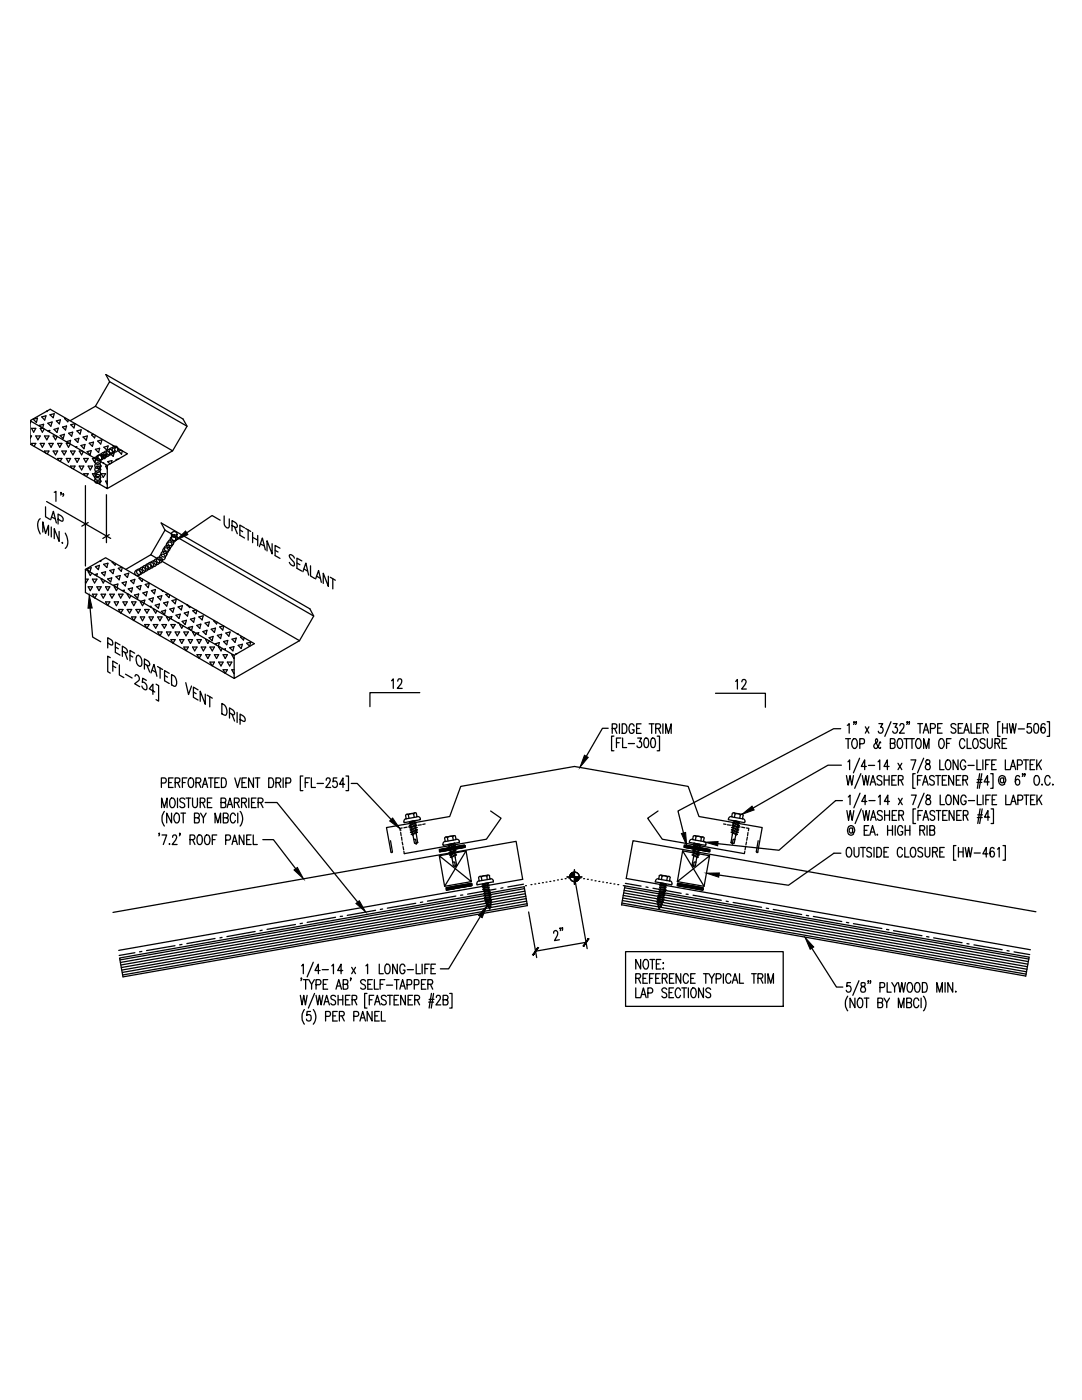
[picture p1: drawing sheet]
<svg xmlns="http://www.w3.org/2000/svg" width="216mm" height="279mm" viewBox="0 0 216 279" stroke-linecap="round" stroke-linejoin="round" font-family="sans-serif">
<g fill="none" stroke="#000" stroke-width=".25">
<path d="M21.9 76.2l-.8-1.5 15.4 8.9 .8 1.5-2.9 4.9M6 84l4-2.3 15.4 8.9-4 2.3v4.6l-15.4-8.9zM6 84h.1M6 84l15.4 8.9M6 87h.3l-.3 .5M6.2 84.1l-.2 .4M6.3 85.5h.8l-.4 .7zM6.5 88.9l-.2-.4h.8l-.3 .6M6.6 83.7l.9-.2-.2 .8zM7.1 87h.9l-.4 .8zM8 88.5h.9l-.4 .8zM8.2 85.3l-.3-.4 .8-.2-.2 .7"/>
<path d="M8.3 83.2l.9-.2-.3 .8zM8.6 85.5h-.6l.5 .7 .3-.6M8.9 87h.9l-.5 .8zM9.1 90.4l-.2-.4h.9l-.4 .6M9.4 82v.1h-.1M9.5 86l.4-.1-.1 .3M9.6 84.5l.8-.3-.3 .9zM9.8 88.5h.8l-.4 .8zM10 82.8l.8-.2-.2 .8zM10.6 90h.9l-.4 .8zM10.8 85.7l.8-.3-.2 .9zM10.8 98.2l.4-.1v1.9"/>
<path d="M11.2 87h-.6l.5 .8 .3-.7M11.2 84l.9-.2-.3 .8zM11.5 88.5h.8l-.4 .8zM11.7 91.9l-.2-.4h.8l-.3 .6M12 86.9l.9-.2-.3 .8zM12.2 98.4l-.1-.1 .1 .1-.1 .4M12.3 90h.9l-.4 .8zM12.5 85.2l.8-.2-.2 .8zM12.7 98.7l-.2-.1 .2 .1-.2 .3M13.2 83.5h-.3l.6 .7 .1-.5M13.2 91.5h.9l-.4 .8zM13.3 88.2l.8-.3-.2 .6"/>
<path d="M13.7 86.5l.8-.3-.2 .9zM13.8 88.5h-.6l.5 .8 .3-.7M14.1 90h.9l-.5 .8zM14.1 84.8l.9-.2-.2 .8zM14.3 93.4l-.2-.4h.9l-.4 .6M14.9 87.7l.8-.2-.2 .8zM15 91.5h.8l-.4 .8zM15.1 89.2l.2-.1v.2M15.4 86l.8-.2-.2 .8zM15.8 93h.9l-.4 .8zM16.2 88.9l.8-.2-.3 .8zM16.5 90h-.7l.5 .8 .3-.7"/>
<path d="M16.6 87.2l.8-.2-.2 .9zM16.7 91.5h.9l-.5 .8zM17 94.9l-.3-.4h.9l-.3 .6M17 96.9v16.1M17.4 90.1l.8-.2-.2 .9zM17.4 86l.3 .1M17.6 93h.8l-.4 .8zM17.8 88.4l.9-.2-.3 .9zM18.4 94.5h.9l-.4 .8zM18.7 86.7l-.4 .1 .6 .6 .1-.5M18.7 91.3l.8-.1-.2 .5M19 81.1l15.4 8.9-13 7.5"/>
<path d="M19 81.1l2.9-4.9 15.4 8.9M19 81.1l-5 2.9M19 91.5h-.6l.5 .8 .3-.7M19 89.7l.9-.2-.2 .8zM19.3 93h.9l-.4 .8zM19.5 88l.8-.2-.2 .8zM19.5 96.4l-.2-.4h.9l-.4 .6M20.2 94.5h.9l-.5 .8zM20.3 90.9l.8-.2-.2 .8zM20.6 92.4h.1M20.7 89.3l.9-.3-.3 .8zM21.2 98.7v9.6"/>
<path d="M21.4 96h-.3l.3 .7M21.4 93h-.3l.3 .7M22 90.5l.8-.2-.2 .8zM22.2 92.4l.1-.5-.8 .2 .5 .5M22.5 88.9l.5 .5 .1-.2M23.7 91.6l-.5 .1 .1 .1M24.2 89.8l-.5 .2 .5 .6 .2-.6M8 103.5a2.19 2.19 0 0 0-.1 2.8l.1 .3M8.5 106.2v-2l.6 2.3 .6-1.7v2M9.1 101.1v2l.8 .5M9.3 100.1l12.8 7.4M10.1 103.7l.6-1.7 .5 2.4"/>
<path d="M10.2 105.2v2M10.3 103.2l.7 .4M11.6 103.6l.8 .4 .2-.5a1.45 1.45 0 0 0-1-.9v2M11.8 106.1v1.9l-1-2.5v2M12.4 108.3l.1 .1zM13 106.4a2.53 2.53 0 0 1 0 3M17 113.6l4.1-2.3 29.6 17.2-4 2.3v4.6l13.1-7.5M17 113.6v4.7l29.7 17.1M17 115.6h.6l-.5 .7-.1-.1M17 113.6l29.7 17.2M17.3 113.5l.9-.2-.3 .8zM17.6 104.3l-1.3 .7"/>
<path d="M17.6 117.1h.8l-.4 .8zM17.9 114.1h-.3l.4 .8 .3-.5M18.4 115.6h.9l-.4 .7zM18.9 119.3l-.5-.7h.9l-.4 .8M18.9 114.7l.5-.2-.1 .4M19 113.1l.8-.3-.2 .9zM19.3 117.1h.9l-.4 .8zM20.1 111.9v.1l-.1-.1M20.2 118.6h.9l-.5 .8zM20.3 114.3l.8-.2-.2 .8zM20.4 115.6h-.2l.4 .7 .3-.5M20.7 112.6l.8-.2-.2 .9z"/>
<path d="M21.1 117.1h.8l-.4 .8zM21.5 115.5l.8-.2-.2 .8zM21.8 106.7l-1.3 .8M21.9 118.6h.9l-.5 .8zM21.9 113.8l.9-.2-.3 .9zM22.5 112.2h-.1l.6 .6 .1-.3M23 117.1l-.3-.3 .8-.2-.1 .7M23.1 117.1h-.3l.4 .8 .3-.5M23.1 115.1l.9-.2-.2 .8zM23.7 118.6h.8l-.4 .8zM24.3 113.2l-.7 .2 .6 .6 .2-.7M24.4 117.9l.4-.1-.1 .2"/>
<path d="M24.4 116.3l.8-.2-.2 .8zM24.8 114.7l.9-.3-.3 .8zM25.6 117.5l.8-.2-.2 .9zM25.7 118.6h-.3l.5 .8 .2-.5M26.1 115.9l.8-.3-.2 .9zM26.8 118.8l.9-.3-.2 .9zM27.3 117.1l.8-.2-.2 .8zM28 115.3l-.2 .1 .5 .6 .2-.4M28.1 120l.8-.2-.5 1.1-.4-.8h.3M28.5 118.3l.9-.2-.2 .8zM29 116.6l.8-.2-.2 .9zM29.7 119.6l.9-.3-.2 .9z"/>
<path d="M30.1 110.7l29.7 17.2M30.1 110.7l-5 2.9M30.2 117.9l.8-.2-.2 .8zM31.4 119.1l.9-.2-.3 .8zM32.2 117.7l.3 .3v-.1M32.9 105.8l-.7-1.4 29.6 17.1 .8 1.5-2.8 4.9M32.9 105.8l-2.8 4.9M32.9 105.8l29.7 17.2M33.6 118.5l-.5 .1 .6 .7 .2-.6M34.3 119.9l.9-.3-.2 .9zM43.9 103.8l-1.6-.9-5.1 3.5M44.7 103l.1 1.7a.64 .64 0 0 0 .9 .6v-1.7"/>
<path d="M46.3 104.9l.9 .4 .2-.4a1.34 1.34 0 0 0-1.1-1v2M46.8 105.2l.6 1.3M47.9 105.8l.5 .3M48.8 105.3l-.9-.5v2l.9 .6M49 105.5l1 .6M49.5 105.8v2M50.4 106.3v2M50.4 107.2l1 .6M51.4 106.9v2M51.8 109.1l.6-1.7 .5 2.3M52 108.6l.7 .3M54.3 108.5v2l-1-2.6v2.1"/>
<path d="M54.9 109.8l.6 .4M55.9 109.4l-1-.5v2l1 .5M58.7 111.4a.78 .78 0 0 0-1-.6l.1 .4 .9 1.1v.5l-.1 .2a1.13 1.13 0 0 1-.9-.8M59.3 112.4l.5 .3M60.2 111.9l-.9-.5v2l.9 .6M60.4 114.1l.6-1.7 .6 2.4M60.6 113.6l.8 .4M62 112.9v2l.8 .6M63 115.5l.6-1.7 .5 2.4M63.2 115l.7 .4M65.5 115v2l-1-2.6v2M65.9 115.2l1 .6"/>
<path d="M66.4 115.5v2M18 121.3l.5 5.8 1.6 1M21.4 120.8l-.3-.7h.8l-.4 .7M21.5 128.3l.6 .4h.3l.1-.2-.1-.6-.9-.6v2M22 131.2l-.5-.2v3l.5 .3M22.5 132.9l.6 .3M22.8 120.1h.9l-.5 .8zM23 129.1l.6 .4M23.4 132.5l-.9-.6v2.1M23.8 132.7v2l.9 .5M23.9 128.7l-.9-.5v2l.9 .5M24.1 122.3l-.4-.7h.8l-.4 .8"/>
<path d="M24.4 129.9l.9 .4 .1-.4a1.36 1.36 0 0 0-1-.9v2M24.5 120.1h.9l-.4 .8zM24.9 130.2l.5 1.4M25 134.5l1.4 .8M25.4 121.6h.9l-.4 .8zM25.9 130.8l.6 .3M26.3 120.1h.8l-.4 .8zM26.7 123.8l-.4-.7h.8l-.4 .7M26.9 130.4l-1-.6v2.1M27 135l.1-.3a.72 .72 0 0 1 .6 .4 .72 .72 0 0 1-.1 .8l-.7 .6 1 .5M27.1 121.6h.9l-.4 .8zM27.3 130.9l.2-.1a1.4 1.4 0 0 1 .7 2.1l-.1 .1a1.4 1.4 0 0 1-.8-2.1z"/>
<path d="M28 123.1h.9l-.5 .8zM28.8 132.5l.9 .4 .2-.4a1.34 1.34 0 0 0-1.1-1v2M28.9 121.6h.8l-.4 .8zM29.2 135.8l-.7-.4-.1 .8a.89 .89 0 0 1 .8 .5 .89 .89 0 0 1-.1 1l-.4-.2-.4-.6M29.3 125.3l-.4-.7h.8l-.4 .8M29.3 132.8l.6 1.3M29.7 123.1h.9l-.4 .8zM29.9 121h.2v.2M30.1 134.3l.6-1.7 .6 2.4M30.4 133.7l.7 .5M30.6 124.6h.9l-.4 .8zM30.9 138.1l-1.1-.6 .7-1v2.1"/>
<path d="M30.9 121.6h-.3l.5 .8 .2-.5M31 120.8l.8-.3-.2 .9zM31.1 136.5l.6 .3v3.1l-.6-.3M31.4 133l1.1 .6M31.5 123.1h.8l-.4 .8zM31.9 126.8l-.4-.7h.8l-.4 .7M31.9 133.3v2.1M32.2 122l.8-.2-.2 .8zM32.3 124.6h.9l-.4 .8zM32.7 120.3l.8-.2-.2 .9zM32.8 134.8l.6 .3M33.2 126.1h.9l-.5 .8z"/>
<path d="M33.5 123.1h-.3l.4 .8 .3-.5M33.6 123.2l.7-.2-.2 .5M33.8 134.4l-1-.6v2.1l1 .5M33.9 121.6l.8-.3-.2 .9zM34.1 124.6h.9l-.5 .8zM34.2 134.6a1.55 1.55 0 0 1 .8 2.4l-.8-.3zM34.5 128.3l-.4-.7h.9l-.5 .8M35 126.1h.8l-.4 .8zM35.1 122.8l.9-.2-.3 .8zM35.5 124.3h.1M35.5 121.1l.9-.2-.2 .8zM35.8 127.6h.9l-.4 .8z"/>
<path d="M36.1 124.6h-.3l.5 .8 .3-.5M36.4 124l.8-.2-.3 .8zM36.7 126.1h.9l-.5 .8zM36.8 122.4l.8-.3-.2 .9zM37.1 136.2l.5 2.4 .6-1.7M37.1 129.9l-.4-.8h.9l-.4 .8M37.2 120.7h.1M37.2 120.7l.7 .6v-.3M37.6 127.6h.8l-.4 .8zM38 123.6l.8-.3-.2 .9zM38.1 125.8l-.5-.6 .8-.2-.2 .8M38.4 129.1h.9l-.5 .8z"/>
<path d="M38.6 138.1l.5 .3M38.7 126.1h-.3l.4 .8 .3-.5 .6-.1-.2 .3M39.1 121.7l-.6 .2 .6 .6 .2-.7M39.3 124.8l.8-.2-.2 .8zM39.3 127.6h.9l-.5 .8zM39.5 137.7l-.9-.6v2.1l.9 .5M39.7 131.3l-.4-.6h.9l-.5 .7M39.7 123.1l.8-.2-.2 .8zM40.2 129.1h.8l-.4 .8zM40.5 126l.8-.2-.2 .8zM40.9 124.3l.9-.2-.2 .9zM41 138.5v2.1l-1.1-2.7v2.1"/>
<path d="M41 130.7h.9l-.4 .7zM41.3 127.6h-.3l.5 .8 .3-.5M41.3 138.7l1.1 .6M41.7 127.3l.8-.3-.2 .9zM41.9 139v2.1M41.9 129.1h.9l-.4 .8zM42.1 125.6l.9-.2-.2 .8zM42.3 132.9l-.4-.8h.9l-.4 .8M42.8 130.7h.8l-.4 .7zM42.8 123.8l-.2 .1 .6 .6 .1-.3M43.2 128.7l-.2-.2 .8-.3-.2 .8M43.4 126.8l.8-.2-.2 .8z"/>
<path d="M43.6 132.1h.9l-.4 .8zM43.9 129.1h-.3l.5 .8 .3-.5M44.5 130.7h.9l-.5 .7zM44.6 124.9l-.8 .2 .6 .6 .2-.8M44.6 128l.9-.2-.3 .9zM44.6 129.6l.4-.1-.1 .2M44.9 134.3l-.4-.6h.9l-.5 .7M45.1 126.3l.8-.2-.2 .9zM45.4 132.1h.9l-.5 .8zM45.8 129.3l.9-.3-.2 .9zM46.3 127.6l.8-.2-.2 .8zM46.5 130.7h-.2l.4 .6"/>
<path d="M46.7 133.7h-.4l.4 .6M47.3 130.4l-.2 .1M47.3 126.5h.1M47.4 126.5h.1M47.5 128.8l.9-.2-.3 .8zM48.3 127.1h-.3l.6 .6 .1-.4M49.2 128.4l.8-.2-.2 .8zM78.1 135.9l.4-.4v1.9M79.4 135.9l.2-.4 .5 .2-.1 .8-.7 .9h.9M83.8 138.2h-10v2.8M142.8 138.4h9.9v2.8M146.8 136l.3-.4v1.9"/>
<path d="M148 136.1v-.1a.44 .44 0 0 1 .6-.4 .44 .44 0 0 1 .2 .7l-.8 1.2h.9M32.2 156.3h.6l.4-.4a.5 .5 0 0 0-.4-.6h-.6v1.9M33.6 156.2h.6M34.1 159.4l.1-.1a1.03 1.03 0 0 1 .8 .7 1.03 1.03 0 0 1-.3 1.1l-.2 .1a.59 .59 0 0 1-.6-.7v-.8zM34.5 155.3h-.9v1.9h.9M35 156.2h.5l.4-.4a.4 .4 0 0 0-.4-.5h-.5v1.9M35.4 156.2l.5 1M35.4 159.3v1.9M36.4 156.2h.5M36.9 159.5a.52 .52 0 0 0-.6-.3 .52 .52 0 0 0-.4 .5l.1 .3 .7 .4 .2 .5a.57 .57 0 0 1-1 0M37.1 159.3h1M37.3 155.3h-.9v1.9"/>
<path d="M37.6 159.3v1.9M37.8 155.3a.55 .55 0 0 1 .6 .1 .55 .55 0 0 1 .2 .6v.4a.57 .57 0 0 1-.5 .8 .57 .57 0 0 1-.6-.8v-.4zM38.4 159.3l.1 1.6a.44 .44 0 0 0 .4 .3 .44 .44 0 0 0 .4-.3l.1-1.6M39.1 156.2l.8-.1 .2-.3-.2-.5h-.8v1.9M39.6 156.2l.5 1M40.4 157.2l.5-1.9 .5 1.9M40.5 156.5h.8M41.6 155.3h.9M42.1 155.3v1.9M42.3 159.3h-.9v1.9h.9M42.9 156.2h.5M43.8 155.3h-.9v1.9h.9"/>
<path d="M44.2 155.3h.4a1.12 1.12 0 0 1 0 1.9h-.4zM44.3 140.4a1.61 1.61 0 0 1 .7 2.4l-.7-.3zM45.8 142.3l.8 .4 .2-.4a1.36 1.36 0 0 0-1-1v2M46.3 142.6l.5 1.3M46.8 155.3l.6 1.9 .5-1.9M47.3 142.2v2M47.9 143.6l.9 .4 .1-.5a1.36 1.36 0 0 0-1-1v2M48.3 156.2h.5M49.2 155.3h-.9v1.9h.9M49.6 159.3v1.9M50.6 155.3v1.9l-1-1.9v1.9M50.9 155.3h.9"/>
<path d="M51.1 159.3h-.9v1.9h.9M51.4 155.3v1.9M53.6 155.3h.5a1.17 1.17 0 0 1 0 1.9h-.5zM55.1 156.2l.8-.1 .1-.3-.1-.5h-.8v1.9M55.6 156.2l.4 1M56.5 155.3v1.9M57.1 156.3h.6l.2-.1 .1-.3a.5 .5 0 0 0-.3-.6h-.6v1.9M60.4 154.9h-.5v2.9h.5M60.9 156.2h.6M61.8 155.3h-.9v1.9M62.1 155.3v1.9h.8M63.3 156.4h1.2"/>
<path d="M65.1 155.7v-.3a.44 .44 0 0 1 .7-.1 .44 .44 0 0 1 0 .7l-.8 1.2h1M67.2 155.3h-.7l-.1 .8a.57 .57 0 0 1 .9 .4 .57 .57 0 0 1-.9 .5v-.2M68.8 156.5h-1l.6-1.2v1.9M69 154.9h.5v2.9h-.5M70.1 156.4h1.2l6.7 7.1M121.4 145.3h-1.2l-3.2 5.6M122.2 145.4l.8-.1 .1-.3a.4 .4 0 0 0-.3-.5h-.6v1.9M122.5 146.9h-.5v2.9h.5M122.6 145.4l.5 1M123 148.2h.6M123.6 144.5v1.9M123.9 147.3h-.9v1.9"/>
<path d="M124.1 144.5h.5a1.17 1.17 0 0 1 0 1.9h-.5zM124.2 147.3v1.9h.8M125.4 148.4h1.2M126.5 144.9a.49 .49 0 0 0-.7-.4 1.33 1.33 0 0 0 .1 1.9 .54 .54 0 0 0 .6-.8h-.3M127 145.4h.6M127.2 147.3h.8l-.4 .7a.56 .56 0 0 1 .5 .8 .56 .56 0 0 1-1 .1M127.9 144.5h-.9v1.9h.9M128.7 147.4l.3-.1a1.21 1.21 0 0 1 .4 1.6l-.2 .2-.3 .1a1.1 1.1 0 0 1-.3-1.5zM129.5 144.5h1M130 147.4l.4-.1a1.21 1.21 0 0 1 .3 1.6l-.1 .2-.4 .1a1.1 1.1 0 0 1-.3-1.5zM130 144.5v1.9M130.8 145.4l.9-.1 .1-.3-.1-.5h-.9v1.9"/>
<path d="M131.1 146.9h.5v2.9h-.5M131.3 145.4l.5 1M132.3 144.5v1.9M132.8 146.4v-1.9l.6 1.9 .5-1.9v1.9M167.8 145.4h-1.4l-31.1 16.5 1.1 4.4M167.9 152.7h-2.7l-14.9 8.6M168.1 159.8h-1.4l-11.3 9.9-12.2-1.3M168.7 147.4h1M168.9 154.8l.3 1.9 .4-1.9 .4 1.9 .3-1.9M169.1 144.8l.3-.4v1.9M169.2 152l.3-.3v1.9M169.2 147.4v2"/>
<path d="M169.3 159.1l.3-.4v1.9M170.3 147.5l.1-.1a.85 .85 0 0 1 .7 1.2l-.3 .6-.4 .2a1.34 1.34 0 0 1-.1-1.9zM170.5 144.1h-.2h.2l-.2 .5M170.9 144.1h-.2h.2l-.2 .5M171.5 151.3l-1.2 2.9M171.6 148.4h.8l.1-.3a.48 .48 0 0 0-.3-.7h-.6v2M171.6 158.3l-1.2 2.9M171.8 154.4l-1.3 2.9M172.1 154.8l.3 1.9 .3-1.9 .4 1.9 .3-1.9M172.7 145l.7 1.3M172.9 153h-1l.6-1.3v1.9M173 159.9h-1.1l.7-1.2v1.9"/>
<path d="M173.3 152.8h1.2M173.4 145l-.7 1.3M173.4 159.8h1.2M173.6 156.7l.6-1.9 .5 1.9M173.8 156.1h.7M175.2 152l.3-.3v1.9M175.3 159.1l.3-.4v1.9M175.4 144.4h.7l-.4 .7a.56 .56 0 0 1 .5 .8 .56 .56 0 0 1-.9 .2l-.1-.2M175.7 148.3l-.1-.2-.3 .7a.58 .58 0 0 1-.8 .4l-.1-.2v-.4l.6-.4 .1-.3-.2-.5a.65 .65 0 0 0 0 1l.5 .8 .3 .2v-.2M176 155a.51 .51 0 0 0-.6-.2 .51 .51 0 0 0-.4 .5l.2 .2 .6 .4 .2 .5a.57 .57 0 0 1-1 0M176.4 154.8v1.9M176.4 155.7h1"/>
<path d="M177.4 153h-1l.7-1.3v1.9M177.4 154.8v1.9M177.5 159.9h-1l.7-1.2v1.9M177.7 148.4h.6a.49 .49 0 0 0 .3-.5 .49 .49 0 0 0-.3-.5h-.6v2h.6l.2-.2v-.7l-.2-.1M177.8 144l-1.2 3M178 155.7h.5M178.3 144.4h.7l-.4 .7a.56 .56 0 0 1 .5 .8 .56 .56 0 0 1-.9 .2l-.1-.2M178.8 154.8h-.8v1.9h.8M179.2 152.3l.7 1.3M179.3 147.5l.1-.1a.92 .92 0 0 1 .6 1.5l-.3 .5a.92 .92 0 0 1-.6-1.5zM179.3 155.7h.6a.46 .46 0 0 0 .3-.5 .46 .46 0 0 0-.3-.4h-.6v1.9M179.3 159.3l.7 1.3"/>
<path d="M179.6 144.8l.1-.3a.51 .51 0 0 1 .7 .2 .51 .51 0 0 1-.2 .7l-.7 .9h1M179.7 155.7l.5 1M179.9 152.3l-.7 1.3M180 159.3l-.7 1.3M180.4 147.4h.9M180.9 147.4v2M181.1 144.1h-.2h.2l-.2 .5M181.5 144.1h-.2h.2l-.2 .5M181.5 147.4h.9M181.8 151.7h.9l-.6 1.9M181.8 158.7h1l-.7 1.9M182 147.4v2"/>
<path d="M182.6 154.4h-.5v2.9h.5M183 147.5l.1-.1a.85 .85 0 0 1 .7 1.2l-.3 .6-.4 .2a1.34 1.34 0 0 1-.1-1.9zM183.1 155.7h.5M183.1 144.4h1M183.6 144.4v1.9M184 154.8h-.9v1.9M184.1 156.7l.5-1.9 .6 1.9M184.2 146.3l.6-1.9 .5 1.9M184.3 149.4v-2l.6 2 .5-2v2M184.3 151.3l-1.2 2.9M184.3 156.1h.7M184.4 158.3l-1.2 2.9"/>
<path d="M184.4 145.7h.7M184.8 151.8v.5a.7 .7 0 0 1 .7 .5 .7 .7 0 0 1-.2 .8 .61 .61 0 0 1-.7-.6 .61 .61 0 0 1 .8-.6l.1-.1a.49 .49 0 0 0-.2-.6zM184.9 158.8a.41 .41 0 0 0 .1 .6 .6 .6 0 0 1 .7 .6 .6 .6 0 0 1-.6 .6 .63 .63 0 0 1-.4-.7 .63 .63 0 0 1 .7-.5l.2-.1a.43 .43 0 0 0-.2-.6zM185.7 145.4h.6l.2-.2 .1-.4-.1-.3-.8-.1v1.9M186.4 155a.48 .48 0 0 0-.6-.2 .48 .48 0 0 0-.3 .6l.9 .6v.4a.54 .54 0 0 1-.9 0M186.7 154.8h1M187.1 145.3h.5M187.2 154.8v1.9M187.5 151.7v1.9h.9M187.6 147.5l.1-.1a.95 .95 0 0 1 .6 1.5l-.3 .5h-.3a1.47 1.47 0 0 1-.1-1.9zM187.6 158.7v1.9h.9M188 144.4h-.9v1.9h.9"/>
<path d="M188 155.7h.6M188.8 151.9l.2-.2a1.03 1.03 0 0 1 .6 1.6l-.3 .3a.92 .92 0 0 1-.6-1.5zM188.8 158.9a.47 .47 0 0 1 .6-.2 .47 .47 0 0 1 .3 .4v1.1a.47 .47 0 0 1-.4 .4 .47 .47 0 0 1-.5-.4l-.1-.8zM188.9 148.4h.5M188.9 154.8h-.9v1.9h.9M189.8 147.4h-.9v2M190.3 154.8v1.9l-1-1.9v1.9M190.7 144.7a.52 .52 0 0 0-.5-.3 .52 .52 0 0 0-.4 .4l.1 .3 .7 .4a.49 .49 0 0 1-.2 .8l-.5-.1-.1-.2M190.8 155.7h.6M191.2 151.7v1.9l-1-1.9v1.9M191.2 145.3h.6M191.2 158.7v1.9l-.9-1.9v1.9"/>
<path d="M191.7 154.8h-.9v1.9h.9M192.1 144.4h-.9v1.9h.9M192.1 155.7h.6a.46 .46 0 0 0 .4-.5 .46 .46 0 0 0-.4-.4h-.6v1.9M192.3 146.3l.6-1.9 .5 1.9M192.5 147.9a.49 .49 0 0 0-.7-.4 1.34 1.34 0 0 0 .1 1.9h.3l.3-.5M192.5 145.7h.7M192.6 155.7l.5 1M192.7 152.1l-.4-.4h-.2a1.3 1.3 0 0 0 0 1.9 .55 .55 0 0 0 .6-.7h-.4M192.8 159.1a.49 .49 0 0 0-.5-.4 .49 .49 0 0 0-.5 .4l-.1 .8a.56 .56 0 0 0 .5 .7 .56 .56 0 0 0 .6-.7h-.4M193 147.4v2h.8M193.2 152.8h1.2M193.2 159.8h1.3"/>
<path d="M193.7 144.4v1.9h.8M194.3 147.5l.2-.1a.92 .92 0 0 1 .6 1.5l-.3 .5a.92 .92 0 0 1-.6-1.5zM194.9 145.3h.5M194.9 151.7v1.9h.8M194.9 156.1h1M195 158.7v1.9h.8M195 155.6h.9M195.5 154.4l-.5 2.9M195.8 144.4h-.9v1.9h.9M195.9 154.4l-.5 2.9M196.1 151.7v1.9M196.2 158.7v1.9"/>
<path d="M196.2 145.3l.8-.1 .2-.3-.1-.3-.3-.2h-.6v1.9M196.5 147.7a.48 .48 0 0 0-.7-.2 .48 .48 0 0 0 .1 .8l.4 .1a.52 .52 0 0 1 .1 .9 .52 .52 0 0 1-.8-.2M196.7 145.3l.5 1M196.7 152.6h.5M196.7 159.6h.6M197 147.4v1.4a.49 .49 0 0 0 .5 .6 .49 .49 0 0 0 .5-.6v-1.4M197.4 156.1h-1l.6-1.3v1.9M197.6 151.7h-.9v1.9M197.6 158.7h-.9v1.9M197.7 154.4h.4v2.9h-.4M197.9 152.6h.5M198 159.6h.5"/>
<path d="M198.5 148.4h.7l.2-.2 .1-.4-.2-.3-.8-.1v2M198.8 151.7h-.9v1.9h.9M198.9 158.7h-.9v1.9h.9M199 148.4l.5 1M199.5 144h-.4v3h.4M200 148.4h.5M200.1 145.3h.9M200.1 144.4v1.9M200.3 155.5l-.1-.2h-.3l-.3 .3 .1 .5 .4 .1 .2-.2M200.3 155.3v.9a.75 .75 0 0 0 .2-1.1 .75 .75 0 0 0-1.1 0 .89 .89 0 0 0-.1 1.2 .89 .89 0 0 0 1.1 .2l.1-.1M200.6 151.7v1.9h.9M200.7 158.7v1.9h.8"/>
<path d="M200.9 147.4h-.9v2h.9M201 144.4v1.9M201.4 144.4l.3 1.9 .4-1.9 .3 1.9 .4-1.9M201.6 153.6l.5-1.9 .6 1.9M201.8 153h.7M201.9 159.9h.7M203 152.7h.7l.2-.2 .1-.5-.2-.2-.8-.1v1.9M203.1 159.7h.6l.4-.4a.48 .48 0 0 0-.4-.6h-.6v1.9M203.2 145.5h1.2M203.4 155a.4 .4 0 0 0-.6-.1 1.32 1.32 0 0 0 .2 1.8 .56 .56 0 0 0 .5-.7 .56 .56 0 0 0-.7-.4l-.2 .5M204.1 154.5h-.1h.1l-.1 .5M204.2 151.7h1"/>
<path d="M204.3 158.7h1M204.5 154.5h-.1h.1l-.1 .5M204.7 151.7v1.9M204.8 158.7v1.9M205.6 152.6h.5M205.6 159.6h.6M205.7 144.4h-.7v.8a.59 .59 0 0 1 .8 0 .59 .59 0 0 1 0 .8 .51 .51 0 0 1-.8 .1l-.1-.2M206.4 151.7h-.8v1.9h.8M206.5 144.5l.3-.1a1.1 1.1 0 0 1 .4 1.5l-.2 .3-.3 .1a.89 .89 0 0 1-.4-1.1zM206.5 158.7h-.9v1.9h.9M206.6 154.9l.1-.1a.9 .9 0 0 1 .6 1.4 .49 .49 0 0 1-.7 .4l-.3-.6 .1-.7zM206.9 151.7v1.9"/>
<path d="M206.9 158.7v1.9M207.2 152.5l.6 1.1M207.3 159.5l.6 1.1M207.8 151.7l-.9 1.3M207.9 158.7l-1 1.2M207.9 156.5v.2zM208.5 144.7v-.2l-.4-.1-.3 .4a1.86 1.86 0 0 0 .1 1.4 .53 .53 0 0 0 .7-.5 .53 .53 0 0 0-.7-.5l-.2 .5M208.9 144h.5v3h-.5M209.5 155.3a.49 .49 0 0 0-.7-.4 1.28 1.28 0 0 0 .1 1.8 .52 .52 0 0 0 .6-.5M210 156.6h.1zM31.8 166.4h-.1l.1-.1-.1 .5M32.2 161.2v-1.9l.6 1.9 .5-1.9v1.9"/>
<path d="M32.3 166.6h1l-.7 1.9M32.8 161.9a2.49 2.49 0 0 0 0 3M33.8 168.4v.1zM34.2 162.3v1.9l-.9-1.9v1.9M34.4 167.1l.1-.3 .2-.2 .4 .1 .1 .3-.2 .7-.6 .8h.9M35 162.4l.1-.1a1.03 1.03 0 0 1 .6 1.6l-.3 .3a.97 .97 0 0 1-.6-1.5zM35.9 166.4h-.1l.1-.1-.1 .5M36.1 162.3h.9M36.6 162.3v1.9M37.9 167.6l.9-.2 .1-.2-.1-.5-.9-.1v1.9M38.4 167.6l.5 .9M38.8 163.2l.9-.1 .1-.3-.1-.4-.9-.1v1.9h.6l.3-.1 .1-.3a.5 .5 0 0 0-.4-.6"/>
<path d="M39.6 166.7l.1-.1a.59 .59 0 0 1 .7 .8v.4a.56 .56 0 0 1-.6 .8 .56 .56 0 0 1-.5-.8l.1-.7zM39.9 160.2h.6a.46 .46 0 0 0 .4-.5 .46 .46 0 0 0-.4-.4h-.6v1.9M40 162.3l.6 .9v1M40.4 160.2l.5 1M40.9 166.9a.47 .47 0 0 1 .6-.3 .47 .47 0 0 1 .3 .5v1a.47 .47 0 0 1-.5 .5 .47 .47 0 0 1-.4-.5l-.1-.7zM41.1 162.3l-.5 .9M41.4 160.2h.5M42.4 167.6h.5M42.9 164.2v-1.9l.6 1.9 .5-1.9v1.9M43.3 166.6h-.9v1.9M44.1 160.2l.8-.1 .2-.3-.2-.4-.8-.1v1.9h.6a.54 .54 0 0 0 .4-.5 .54 .54 0 0 0-.4-.5M44.6 163.2l.8-.1 .1-.3-.1-.4-.8-.1v1.9h.6l.2-.1 .1-.3a.5 .5 0 0 0-.3-.6"/>
<path d="M45 167.7h.7l.2-.1 .1-.3a.5 .5 0 0 0-.3-.7h-.7v1.9M45.3 161.2l.6-1.9 .5 1.9M45.5 160.5h.7M46.3 168.5l.5-1.9 .6 1.9M46.5 167.9h.7M46.8 160.2l.8-.1 .1-.3-.1-.4-.8-.1v1.9M47 162.7l-.4-.4h-.3a1.39 1.39 0 0 0 0 1.9 .52 .52 0 0 0 .7-.4M47.3 160.2l.4 1M47.4 162.3v1.9M47.9 161.9a2.33 2.33 0 0 1 0 3M48.2 160.2l.9-.1 .1-.3-.1-.4-.9-.1v1.9M48.7 166.6v1.9l-1-1.9v1.9"/>
<path d="M48.7 160.2l.5 1M49.2 167.6h.6M50.1 166.6h-.9v1.9h.9M50.2 160.2h.5M50.5 166.6v1.9h.8M51.5 160.2l.8-.1 .2-.3-.1-.4-.3-.1h-.6v1.9M52 160.2l.5 1M52.4 167.6h2.2l4.4 5.8M52.9 160.2h2.4l16.1 19.8M77.9 167.8l.4 2.2M78.3 170l-.1 .1-.2-.1-.9-4.8 12.6-2.2 2.2-6.1 22.7-3.9 22.7 3.9 2.2 6.1 12.6 2.2-.9 4.8M80 166.1v.7"/>
<path d="M80.1 167.1l.1 .6M80.2 165.2l-.4 .1 .1 .5M80.2 168l.2 .6M80.4 169l.1 .6M80.9 162.7l.2 .7M81 163.4a.57 .57 0 0 0-.4 .8l3.3-.6-.1-.2M81.2 165.1l-.6 .1M81.5 162.6l.1 .7M81.7 164.7l1.1-.6 .2 .1zM81.8 165.2l1.1-.6 .2 .1zM81.9 164.3v.3M81.9 165.6l1.1-.5 .2 .1-1.2 .5z"/>
<path d="M81.9 166.1l1.2-.6 .2 .1-1.2 .6zM81.9 164.7l.1 .4M82 165.2l.1 .3M82.1 166.5l1-.5 .2 .1-1 .5zM82.2 165.7v.3M82.2 164.9l-.7 .1M82.2 166.1l.1 .3M82.4 166.6l.3 1.6 .3 .2M82.5 162.4l.2 .7M82.6 162.4h-.6a.59 .59 0 0 1-.8 .1l-.3 .2M82.6 167.6l.2-.1 .2 .1M82.7 163.9v.3"/>
<path d="M82.8 164.4v.2M82.8 162.2l-1.6 .3M82.9 164.8v.3M82.9 165.3l.1 .3M83 163.8l-1.2 .6-.2-.1 .9-.5M83 163.8h.1M83 163.8l-1.2 .2 .1 .1M83 167.7v.7M83 165.7v.3M83 166.2l.3 2-.3 .2M83.1 162.4l.1 .6-2.2 .4M83.1 164.8l-.6 .1"/>
<path d="M83.1 166.6h.1M83.1 162.3a.32 .32 0 0 0-.5 .1M83.3 163l.5 .1 .1 .3M83.4 168.1h-.3v.3M84.1 164.6l-.7 .1M84.8 164.4l-.4 .1M87.7 170.8l5.3-1 1.1 6.2-5.4 .9-1-6.1 6.4 5.2M87.7 169.5l5-.9v.5l-5 .9zM87.7 170h.1M87.7 169.9h.1M87.7 169.8h.1M87.7 169.6h.1"/>
<path d="M87.8 169.9h.1M87.8 169.8h.1M87.8 169.7h.1M87.8 169.6h.1M88 169.9h.1M88 169.8h.1M88 169.6h.1M88.1 169.9h.1M88.1 169.8h.1M88.1 169.7h.1M88.1 169.6h.1M88.1 169.5h.1"/>
<path d="M88.2 169.9h.1M88.2 169.8h.1M88.2 169.6h.1M88.3 169.8h.1M88.3 169.7h.1M88.3 169.6h.1M88.3 169.5h.1M88.4 169.9h.1M88.4 169.8h.1M88.4 169.6h.1M88.4 169.4h.1M88.5 169.8h.1"/>
<path d="M88.5 169.7h.1M88.5 169.6h.1M88.5 169.5h.1M88.6 169.8h.1M88.6 169.6h.1M88.6 169.4h.1M88.7 167.3l.1 .7M88.8 169.8h.1M88.8 169.7h.1M88.8 169.6h.1M88.8 169.5h.1M88.8 169.4h.1"/>
<path d="M88.8 167.9l-.4 .4v.2M89 169.7h.1M89 169.6h.1M89 169.5h.1M89 169.4h.1M89 177.2l5-.9 .1 .5-5 .8zM89.1 169.8h.1M89.1 169.6h.1M89.1 169.4h.1M89.1 169.3h.1M89.1 177.6h.1M89.1 177.5h.1"/>
<path d="M89.1 177.4h.1M89.1 177.3h.1M89.1 177.2h.1M89.2 169.7h.1M89.2 169.6h.1M89.2 169.5h.1M89.2 169.4h.1M89.2 169.3h.1M89.2 177.6h.1M89.2 177.4h.1M89.2 177.3h.1M89.2 177.2h.1"/>
<path d="M89.3 167.1l.1 .7M89.3 167.1a.32 .32 0 0 0-.6 .1M89.3 169.6h.1M89.3 169.4h.1M89.3 169.3h.1M89.3 177.5h.1M89.3 177.4h.1M89.3 177.3h.1M89.3 177.2h.1M89.4 169.6h.1M89.4 169.5h.1M89.4 169.4h.1"/>
<path d="M89.4 169.3h.1M89.4 177.6h.1M89.4 177.4h.1M89.4 177.3h.1M89.4 177.2h.1M89.4 177.1h.1M89.4 169.3l1.2-.6 .2 .1-1.2 .5zM89.5 169.6h.1M89.5 169.4h.1M89.5 169.3h.1M89.5 169.2h.1M89.5 177.5h.1"/>
<path d="M89.5 177.4h.1M89.5 177.3h.1M89.5 177.2h.1M89.5 169.7l1.2-.6 .2 .1-1.2 .6zM89.6 170.2l1.2-.6 .2 .1-1.2 .5zM89.6 169.6h.1M89.6 169.5h.1M89.6 169.4h.1M89.6 169.3h.1M89.6 177.4h.1M89.6 177.3h.1M89.6 177.2h.1"/>
<path d="M89.6 177.1h.1M89.6 168.8l.1 .3M89.7 170.6l1.2-.5 .1 .1-1.1 .5zM89.7 169.6h.1M89.7 169.4h.1M89.7 169.3h.1M89.7 169.2h.1M89.7 177.5h.1M89.7 177.4h.1M89.7 177.3h.1M89.7 177.2h.1M89.7 177.1h.1"/>
<path d="M89.7 169.3l.1 .3M89.8 169.7l.1 .3M89.9 169.6h.1M89.9 169.5h.1M89.9 169.4h.1M89.9 169.3h.1M89.9 169.1h.1M89.9 177.4h.1M89.9 177.3h.1M89.9 177.2h.1M89.9 177.1h.1M89.9 171l1-.4h.2l-1 .5z"/>
<path d="M89.9 170.2l.1 .3M90 169.6h.1M90 169.4h.1M90 169.3h.1M90 169.2h.1M90 177.4h.1M90 177.3h.1M90 177.2h.1M90 177.1h.1M90 170.6l.1 .3M90.1 169.5h.1M90.1 169.4h.1"/>
<path d="M90.1 169.3h.1M90.1 169.1h.1M90.1 177.4h.1M90.1 177.3h.1M90.1 177.2h.1M90.1 177.1h.1M90.1 177h.1M90.2 171.1l.3 1.7 .3 .1M90.2 169.6h.1M90.2 169.4h.1M90.2 169.3h.1M90.2 169.2h.1"/>
<path d="M90.2 169.1h.1M90.2 177.4h.1M90.2 177.3h.1M90.2 177.2h.1M90.2 177.1h.1M90.2 168.4l-.8 .4 .2 .1 1.1-.6-1.1 .2v.2M90.3 169.5h.1M90.3 169.4h.1M90.3 169.3h.1M90.3 169.1h.1M90.3 177.3h.1M90.3 177.2h.1"/>
<path d="M90.3 177.1h.1M90.3 177h.1M90.3 167l.2 .7M90.4 167a.99 .99 0 0 0-1.1 .2M90.4 172.1l.2-.1 .2 .2M90.4 169.4h.1M90.4 169.3h.1M90.4 169.2h.1M90.4 169.1h.1M90.4 177.4h.1M90.4 177.3h.1M90.4 177.2h.1"/>
<path d="M90.4 177.1h.1M90.4 177h.1M90.5 168.4v.4M90.5 169.5h.1M90.5 169.4h.1M90.5 169.3h.1M90.5 169.1h.1M90.5 177.3h.1M90.5 177.2h.1M90.5 177.1h.1M90.5 177h.1M90.5 176.9h.1"/>
<path d="M90.6 168.9v.3M90.6 166.8l-1.6 .3M90.6 169.4h.1M90.6 169.3h.1M90.6 169.2h.1M90.6 169.1h.1M90.6 169.3l.1 .3M90.7 177.3h.1M90.7 177.2h.1M90.7 177.1h.1M90.7 177h.1M90.7 169.8v.3"/>
<path d="M90.7 169.4h.1M90.7 169.3h.1M90.7 169.1h.1M90.7 176.9h.1M90.7 172.2l.1 .7M90.7 170.3l.1 .3M90.8 170.7v.4M90.8 171.2l.3 1.5-.3 .2M90.9 166.9l.1 .7-2.2 .4M90.9 169.4h.1M90.9 169.3h.1M90.9 169.2h.1"/>
<path d="M90.9 169.1h.1M90.9 169h.1M90.9 177.3h.1M90.9 177.2h.1M90.9 177.1h.1M90.9 177h.1M90.9 176.8h.1M90.9 171.1h.1M90.9 166.9a.32 .32 0 0 0-.6 .1M91 169.4h.1M91 169.3h.1M91 169.1h.1"/>
<path d="M91 177.2h.1M91 177.1h.1M91 177h.1M91 176.9h.1M91 178.8l-5.7 1M91.1 167.5l.5 .2 .1 .2M91.1 169.3h.1M91.1 169.2h.1M91.1 169.1h.1M91.1 169h.1M91.1 177.2h.1M91.1 177.1h.1"/>
<path d="M91.1 177h.1M91.1 176.8h.1M91.2 172.6l-.3 .1v.2M91.2 169.4h.1M91.2 169.3h.1M91.2 169.1h.1M91.2 168.9h.1M91.2 177.2h.1M91.2 177.1h.1M91.2 177h.1M91.2 176.9h.1M91.2 176.8h.1"/>
<path d="M91.3 169.3h.1M91.3 169.2h.1M91.3 169.1h.1M91.3 169h.1M91.3 177.2h.1M91.3 177.1h.1M91.3 177h.1M91.3 176.8h.1M91.4 169.3h.1M91.4 169.1h.1M91.4 168.9h.1M91.4 177.1h.1"/>
<path d="M91.4 177h.1M91.4 176.9h.1M91.4 176.8h.1M91.6 169.3h.1M91.6 169.2h.1M91.6 169.1h.1M91.6 169h.1M91.6 168.9h.1M91.6 177.2h.1M91.6 177.1h.1M91.6 177h.1M91.6 176.8h.1"/>
<path d="M91.6 176.7h.1M91.6 168l.1 .1-3.3 .6v-.2M91.6 176.9h.1M91.8 169.2h.1M91.8 169.1h.1M91.8 169h.1M91.8 168.9h.1M91.8 177.1h.1M91.8 177h.1M91.8 176.8h.1M91.8 176.7h.1M91.9 169.3h.1"/>
<path d="M91.9 169.1h.1M91.9 168.9h.1M91.9 168.8h.1M91.9 177.1h.1M91.9 177h.1M91.9 176.9h.1M91.9 176.8h.1M91.9 176.7h.1M92 169.2h.1M92 169.1h.1M92 169h.1M92 168.9h.1"/>
<path d="M92 177.1h.1M92 177h.1M92 176.8h.1M92 176.7h.1M92.1 169.1h.1M92.1 168.9h.1M92.1 168.8h.1M92.1 177h.1M92.1 176.9h.1M92.1 176.8h.1M92.1 176.7h.1M92.2 169.2h.1"/>
<path d="M92.2 169.1h.1M92.2 169h.1M92.2 168.9h.1M92.2 168.8h.1M92.2 177.1h.1M92.2 177h.1M92.2 176.8h.1M92.2 176.7h.1M92.2 176.6h.1M92.3 169.1h.1M92.3 168.9h.1M92.3 168.8h.1"/>
<path d="M92.3 177h.1M92.3 176.9h.1M92.3 176.8h.1M92.3 176.7h.1M92.4 178.6l-.5 .1M92.4 169.1h.1M92.4 169h.1M92.4 168.9h.1M92.4 168.8h.1M92.4 177h.1M92.4 176.8h.1M92.4 176.7h.1"/>
<path d="M92.4 176.6h.1M92.5 169.1h.1M92.5 168.9h.1M92.5 168.8h.1M92.5 168.7h.1M92.5 177h.1M92.5 176.9h.1M92.5 176.8h.1M92.5 176.7h.1M92.5 176.5h.1M92.7 169.1h.1M92.7 169h.1"/>
<path d="M92.7 168.9h.1M92.7 168.8h.1M92.7 177h.1M92.7 176.8h.1M92.7 176.7h.1M92.7 176.6h.1M92.8 176.9h.1M92.8 176.8h.1M92.8 176.7h.1M92.8 176.5h.1M92.9 177h.1M92.9 176.8h.1"/>
<path d="M92.9 176.7h.1M92.9 176.6h.1M92.9 176.5h.1M93 176.9h.1M93 176.8h.1M93 176.7h.1M93 176.5h.1M93 169.8l-4.3 7.1M93.1 176.8h.1M93.1 176.7h.1M93.1 176.6h.1M93.1 176.5h.1"/>
<path d="M93.2 176.9h.1M93.2 176.8h.1M93.2 176.7h.1M93.2 176.5h.1M93.3 176.8h.1M93.3 176.7h.1M93.3 176.6h.1M93.3 176.5h.1M93.5 176.8h.1M93.5 176.7h.1M93.5 176.5h.1M93.5 176.6h.1"/>
<path d="M93.5 176.4h.1M93.7 176.8h.1M93.7 176.7h.1M93.7 176.5h.1M93.8 176.7h.1M93.8 176.6h.1M93.8 176.5h.1M93.8 176.4h.1M93.9 176.8h.1M93.9 176.7h.1M93.9 176.5h.1M93.9 176.3h.1"/>
<path d="M94 176.7h.1M94 176.6h.1M94 176.5h.1M94 176.4h.1M95.5 175.1l.1 .7 2.2-.4M95.6 175.8l-.4 .3v.3M96 175.1l.2 .6M96.1 175a.32 .32 0 0 0-.6 .1M96.1 175a.99 .99 0 0 1 1-.2l.1 .7M96.2 176.6l.1-.1 1.3 .1-.2 .2zM96.3 177.5l.2-.2 1.2 .2-.1 .1zM96.4 176.9l1.2 .2-.1 .1-1.2-.1z"/>
<path d="M96.4 177.9l.2-.1 1.2 .1-.2 .1zM96.5 176.6v.3M96.5 178.3l.2-.1 1.2 .1-.2 .1zM96.5 177.1l.1 .2M96.6 178.7l.1-.1 1.2 .1-.1 .2zM96.6 177.5l.1 .3M96.7 179.2l.1-.2 1.2 .2-.1 .1zM96.7 177.9l.1 .3M96.7 179.6l.2-.1 1.2 .1-.2 .1zM96.8 178.4v.2M96.8 178.8l.1 .2M96.9 176.3h.4l.2-.1-1.1 .2v.1"/>
<path d="M96.9 179.2l.1 .3M97 179.6l.1 .3M97.2 176.3l.1 .3M97.3 176.7l.1 .3M97.4 174.6l-1.7 .3M97.4 177.2v.2M97.5 177.6v.3M97.5 178l.1 .3M97.6 178.4v.3M97.6 174.8l.2 .6M97.7 178.9v.2M97.7 174.8a.32 .32 0 0 0-.5 0"/>
<path d="M97.8 179.3v.2M97.8 175.4h.3l.3 .4M97.9 179.7v.3M97.9 161.9l2.1 1.4-2.9 4.2-16.4 2.9-.1-.5M98.4 175.8l.1 .2-3.3 .6v-.2M99 177.4l-5.7 1M100.4 177.2l-.5 .1M104.5 176.5l-3.2 .5M104.6 177.3l-80.7 14.3M104.7 177.9l-80.7 14.2M104.8 178.4l-80.7 14.2M104.8 176.8h.1"/>
<path d="M104.9 178.9l-80.7 14.2M105 179.3l-80.7 14.3M105.1 179.8l-80.7 14.3M105.9 176.5h.1M106.7 176.4h.1M107.5 176.3h.1M108.2 176.2h.1M109 176h.1M109.7 175.9h.1M110.5 175.8h.1M111.2 175.6h.1M112 175.5h.1"/>
<path d="M112.8 175.4h.1M113.1 175h3M113.5 175.2h.1M114.6 175h.1M114.6 173.6v2.9M114.8 176l2.4 13.3M115.7 175.2h.1M116.4 175.4h.1M117.2 175.5h.1M118 175.6h.1M118.7 175.8h.1M119.5 175.9h.1"/>
<path d="M120.3 176h.1M121 176.2h.1M121.7 176.3h.1M122.5 176.4h.1M123.3 176.5h.1M124.2 179.7l80.6 14.2M124.3 179.2l80.6 14.2M124.4 176.8h.1M124.4 178.7l80.6 14.2M124.4 178.2l80.7 14.2M124.5 177.7l80.7 14.2M124.7 177.2l80.6 14.2"/>
<path d="M124.8 176.3l3.1 .5M128.9 177l.4 .1M130.3 177.3l5.6 1M130.8 175.8v.2l3.2 .6 .1-.2M131.1 179.6l1.2-.1 .2 .1-1.2 .1zM131.2 179.2l1.2-.2 .2 .2-1.3 .1zM131.3 161.9l-2.1 1.4 3 4.2 16.3 2.9 .1-.5M131.3 178.7l1.2-.1 .1 .1-1.2 .2zM131.3 178.3l1.3-.1 .1 .1-1.2 .1zM131.4 179.7v.3M131.4 175.4l-.5 .1-.1 .3M131.4 175.4l.1-.6a.32 .32 0 0 1 .6 0l-.1 .7"/>
<path d="M131.4 179.3v.2M131.4 177.9l1.2-.1 .2 .1-1.2 .1zM131.5 178.9v.2M131.5 177.5l1.2-.2 .2 .2-1.3 .1zM131.6 177.1l1.2-.2 .1 .2-1.2 .1zM131.6 178.4v.3M131.6 176.6l1.3-.1 .1 .1-1.2 .2zM131.7 178l-.1 .3M131.7 177.6v.3M131.8 177.2v.2M131.9 174.6l1.6 .3M131.9 176.7v.3"/>
<path d="M132 176.3l-.1 .3M132.1 174.8a.99 .99 0 0 1 1.1 .2M132.2 179.6v.3M132.3 176.3h-.4l-.2-.1 1.1 .2v.1M132.3 179.2l-.1 .3M132.4 178.8l-.1 .2M132.4 178.4v.2M132.5 177.9v.3M132.6 177.5l-.1 .3M132.7 177.1l-.1 .2M132.7 176.6v.3M133.2 175.1l-.2 .6"/>
<path d="M133.2 175a.32 .32 0 0 1 .5 .1M133.7 175.8l.4 .3v.3M133.7 175.1l-.1 .7-2.2-.4M135.2 176.7h.1M135.2 176.6h.1M135.2 176.5h.1M135.2 176.4h.1M135.2 176.3l5 .9v.4l-5.1-.8zM135.3 176.8h.1M135.3 176.7h.1M135.3 176.5h.1M135.3 176.3h.1"/>
<path d="M135.5 176.7h.1M135.5 176.6h.1M135.5 176.5h.1M135.5 176.4h.1M135.5 176.8h.1M135.7 176.8h.1M135.7 176.7h.1M135.7 176.6h.1M135.7 176.5h.1M135.7 176.4h.1M135.9 176.8h.1M135.9 176.7h.1"/>
<path d="M135.9 176.6h.1M135.9 176.5h.1M136 176.9h.1M136 176.8h.1M136 176.7h.1M136 176.5h.1M136.1 176.8h.1M136.1 176.7h.1M136.1 176.6h.1M136.1 176.5h.1M136.2 176.9h.1M136.2 176.8h.1"/>
<path d="M136.2 176.7h.1M136.2 176.5h.1M136.2 169.8l4.3 7.1M136.3 177h.1M136.3 176.8h.1M136.3 176.7h.1M136.3 176.6h.1M136.3 176.5h.1M136.4 176.9h.1M136.4 176.8h.1M136.4 176.7h.1M136.4 176.5h.1"/>
<path d="M136.6 169.1h.1M136.6 169h.1M136.6 168.9h.1M136.6 168.8h.1M136.6 168.6l5 .9-.1 .5-5-.9zM136.6 177h.1M136.6 176.8h.1M136.6 176.7h.1M136.6 176.6h.1M136.7 169.1h.1M136.7 168.9h.1M136.7 168.8h.1"/>
<path d="M136.7 168.7h.1M136.7 177h.1M136.7 176.9h.1M136.7 176.8h.1M136.7 176.7h.1M136.7 176.5h.1M136.8 169.1h.1M136.8 169h.1M136.8 168.9h.1M136.8 168.8h.1M136.8 177h.1M136.8 176.8h.1"/>
<path d="M136.8 176.7h.1M136.8 176.6h.1M136.9 169.1h.1M136.9 168.9h.1M136.9 168.8h.1M136.9 177h.1M136.9 176.9h.1M136.9 176.8h.1M136.9 176.7h.1M136.9 178.4l.4 .1M137 169.2h.1M137 169.1h.1"/>
<path d="M137 169h.1M137 168.9h.1M137 168.8h.1M137 177.1h.1M137 177h.1M137 176.8h.1M137 176.7h.1M137 176.6h.1M137.1 169.1h.1M137.1 168.9h.1M137.1 168.8h.1M137.1 177h.1"/>
<path d="M137.1 176.9h.1M137.1 176.8h.1M137.1 176.7h.1M137.2 169.2h.1M137.2 169.1h.1M137.2 169h.1M137.2 168.9h.1M137.2 177.1h.1M137.2 177h.1M137.2 176.8h.1M137.2 176.7h.1M137.3 177.1h.1"/>
<path d="M137.3 177h.1M137.3 176.9h.1M137.3 176.8h.1M137.3 176.7h.1M137.4 169.3h.1M137.4 169.1h.1M137.4 168.9h.1M137.4 168.8h.1M137.4 169.2h.1M137.4 169h.1M137.4 177.1h.1M137.4 177h.1"/>
<path d="M137.4 176.8h.1M137.4 176.7h.1M137.6 168l-.1 .1 3.3 .6v-.2M137.6 169.3h.1M137.6 169.1h.1M137.6 168.9h.1M137.6 177.1h.1M137.6 177h.1M137.6 176.9h.1M137.6 176.8h.1M137.7 169.3h.1M137.7 169.2h.1"/>
<path d="M137.7 169.1h.1M137.7 169h.1M137.7 168.9h.1M137.7 177.2h.1M137.7 177.1h.1M137.7 177h.1M137.7 176.8h.1M137.7 176.7h.1M137.8 169.3h.1M137.8 169.1h.1M137.8 168.9h.1M137.8 177.1h.1"/>
<path d="M137.8 177h.1M137.8 176.9h.1M137.8 176.8h.1M137.9 169.3h.1M137.9 169.2h.1M137.9 169.1h.1M137.9 169h.1M137.9 177.2h.1M137.9 177.1h.1M137.9 177h.1M137.9 176.8h.1M138 169.4h.1"/>
<path d="M138 169.3h.1M138 169.1h.1M138 168.9h.1M138 177.2h.1M138 177.1h.1M138 177h.1M138 176.9h.1M138 176.8h.1M138.1 172.6l.2 .1 .1 .2M138.1 169.3h.1M138.1 169.2h.1M138.1 169.1h.1"/>
<path d="M138.1 169h.1M138.1 177.2h.1M138.1 177.1h.1M138.1 177h.1M138.1 176.8h.1M138.1 170.6h.2l1 .4-.2 .1zM138.2 170.2l.1-.1 1.2 .5-.2 .1zM138.2 167.5l-.5 .2-.1 .2M138.2 169.4h.1M138.2 169.3h.1M138.2 169.1h.1M138.2 177.2h.1"/>
<path d="M138.2 177.1h.1M138.2 177h.1M138.2 176.9h.1M138.2 169.7l.2-.1 1.2 .6h-.2zM138.3 178.7l5.6 1M138.3 166.9l-.1 .7 2.2 .4M138.3 169.4h.1M138.3 169.3h.1M138.3 169.2h.1M138.3 169.1h.1M138.3 169h.1M138.3 177.3h.1"/>
<path d="M138.3 177.2h.1M138.3 177.1h.1M138.3 177h.1M138.3 176.8h.1M138.4 166.9a.32 .32 0 0 1 .5 .1M138.4 171.2l-.3 1.5 .3 .2M138.4 171.1h.1M138.4 168.8l1.4 .5h-.2zM138.4 170.7v.4M138.5 168.3l1.1 .6 .3-.1-.9-.4M138.5 169.4h.1M138.5 169.3h.1"/>
<path d="M138.5 169.1h.1M138.5 177.2h.1M138.5 177.1h.1M138.5 177h.1M138.5 176.9h.1M138.5 168.3h.1M138.5 172.2l-.1 .7M138.5 170.3l-.1 .3M138.5 168.3l1.1 .2v.2M138.5 169.1l1.2 .6-.2 .1-1.2-.6M138.5 169.1l-.2 .1M138.5 169.8v.3"/>
<path d="M138.6 169.4h.1M138.6 169.3h.1M138.6 169.2h.1M138.6 169.1h.1M138.6 177.3h.1M138.6 177.2h.1M138.6 177.1h.1M138.6 177h.1M138.6 169.3l-.1 .3M138.6 166.8l1.6 .3M138.7 169.5h.1M138.7 169.4h.1"/>
<path d="M138.7 169.3h.1M138.7 169.1h.1M138.7 177.3h.1M138.7 177.2h.1M138.7 177.1h.1M138.7 177h.1M138.7 176.9h.1M138.7 168.9l-.1 .3M138.7 168.4v.4M138.8 169.4h.1M138.8 169.3h.1M138.8 169.2h.1"/>
<path d="M138.8 169.1h.1M138.8 177.4h.1M138.8 177.3h.1M138.8 177.2h.1M138.8 177.1h.1M138.8 177h.1M138.9 172.1l-.2-.1-.2 .2M138.9 177.3h.1M138.9 177.2h.1M138.9 177.1h.1M138.9 177h.1M138.9 169.5h.1"/>
<path d="M138.9 169.4h.1M138.9 169.3h.1M138.9 169.1h.1M139 169.6h.1M139 169.4h.1M139 169.3h.1M139 169.2h.1M139 169.1h.1M139 177.4h.1M139 177.3h.1M139 177.2h.1M139 177.1h.1"/>
<path d="M139.1 171.1l-.3 1.7-.4 .1M139.1 169.5h.1M139.1 169.4h.1M139.1 169.3h.1M139.1 169.1h.1M139.1 177.4h.1M139.1 177.3h.1M139.1 177.2h.1M139.1 177.1h.1M139.1 177h.1M139.2 170.6l-.1 .3M139.2 169.6h.1"/>
<path d="M139.2 169.4h.1M139.2 169.3h.1M139.2 169.2h.1M139.2 177.4h.1M139.2 177.3h.1M139.2 177.2h.1M139.2 177.1h.1M139.3 170.2l-.1 .3M139.3 169.6h.1M139.3 169.5h.1M139.3 169.4h.1M139.3 169.3h.1"/>
<path d="M139.3 169.1h.1M139.3 177.4h.1M139.3 177.3h.1M139.3 177.2h.1M139.3 177.1h.1M139.4 169.7l-.1 .3M139.5 169.6h.1M139.5 169.4h.1M139.5 169.3h.1M139.5 169.2h.1M139.5 177.5h.1M139.5 177.4h.1"/>
<path d="M139.5 177.3h.1M139.5 177.2h.1M139.5 177.1h.1M139.5 169.3l-.1 .3M139.6 169.6h.1M139.6 169.5h.1M139.6 169.4h.1M139.6 169.3h.1M139.6 177.4h.1M139.6 177.3h.1M139.6 177.2h.1M139.6 177.1h.1"/>
<path d="M139.6 168.8l-.1 .3M139.7 169.6h.1M139.7 169.4h.1M139.7 169.3h.1M139.7 169.2h.1M139.7 177.5h.1M139.7 177.4h.1M139.7 177.3h.1M139.7 177.2h.1M139.8 169.6h.1M139.8 169.5h.1M139.8 169.4h.1"/>
<path d="M139.8 169.3h.1M139.8 177.6h.1M139.8 177.4h.1M139.8 177.3h.1M139.8 177.2h.1M139.8 177.1h.1M139.9 169.6h.1M139.9 169.4h.1M139.9 169.3h.1M139.9 177.5h.1M139.9 177.4h.1M139.9 177.3h.1"/>
<path d="M139.9 177.2h.1M139.9 167.1v.7M140 167.2a.99 .99 0 0 0-1.1-.2l-.1 .7M140 167.1a.32 .32 0 0 1 .5 .1M140 169.7h.1M140 169.6h.1M140 169.5h.1M140 169.4h.1M140 169.3h.1M140 177.6h.1M140 177.4h.1M140 177.3h.1"/>
<path d="M140 177.2h.1M140.2 169.8h.1M140.2 169.6h.1M140.2 169.4h.1M140.2 169.3h.1M140.2 177.6h.1M140.2 177.5h.1M140.2 177.4h.1M140.2 177.3h.1M140.2 177.2h.1M140.2 169.7h.1M140.2 169.5h.1"/>
<path d="M140.4 169.8h.1M140.4 169.6h.1M140.4 169.4h.1M140.4 167.9l.4 .4 .1 .2M140.5 169.8h.1M140.5 169.7h.1M140.5 169.6h.1M140.5 169.5h.1M140.5 169.4h.1M140.5 167.3l-.1 .7M140.6 169.8h.1M140.6 169.6h.1"/>
<path d="M140.6 169.4h.1M140.7 169.8h.1M140.7 169.7h.1M140.7 169.6h.1M140.7 169.5h.1M140.8 169.9h.1M140.8 169.8h.1M140.8 169.6h.1M140.8 169.4h.1M140.9 169.8h.1M140.9 169.7h.1M140.9 169.6h.1"/>
<path d="M140.9 169.5h.1M141 169.9h.1M141 169.8h.1M141 169.6h.1M141.1 169.9h.1M141.1 169.8h.1M141.1 169.7h.1M141.1 169.6h.1M141.1 169.5h.1M141.3 169.9h.1M141.3 169.8h.1M141.3 169.6h.1"/>
<path d="M141.4 169.9h.1M141.4 169.8h.1M141.4 169.7h.1M141.4 169.6h.1M141.5 170h.1M141.5 169.9h.1M141.5 169.8h.1M141.5 169.6h.1M141.6 170.8l-5.4-1-1 6.2 5.3 .9 1.1-6.1-6.4 5.2M144.4 164.4l.5 .1M144.9 179.8l.4 .1M145.1 164.6l.7 .1"/>
<path d="M145.4 163.4l-.1 .2 3.3 .6v-.2M145.9 168.1h.2l.1 .3M145.9 166.1l.2-.1 1 .5-.2 .1zM146 165.6l.1-.1 1.2 .6-.2 .1zM146 163l-.5 .1-.1 .3M146 165.2l.2-.1 1.2 .5-.2 .1zM146.1 164.7l.2-.1 1.1 .6zM146.1 162.4l-.1 .6 2.2 .4M146.1 164.8l.7 .1M146.2 162.3a.32 .32 0 0 1 .5 .1M146.2 166.6h.1M146.2 164.2l.2-.1 1.1 .6z"/>
<path d="M146.2 166.2l-.3 2 .3 .2M146.2 167.7v.7M146.2 165.7v.3M146.3 165.3l-.1 .3M146.3 164.8v.3M146.4 164.4v.2M146.4 162.2l1.6 .3M146.5 163.9v.3M146.7 167.6l-.3-.1-.1 .1M146.8 163.8l.8 .5-.2 .1-1.2-.6 1.2 .2-.1 .1M146.8 166.6l-.3 1.6-.3 .2M147 166.1l-.1 .3"/>
<path d="M147.1 165.7l-.1 .3M147.1 164.9l.6 .1M147.2 165.2l-.1 .3M147.3 164.7l-.1 .4M147.3 164.3v.3M147.7 162.6l-.1 .7M148 165.1l.6 .1M148.2 163.4l.4 .3 .1 .3M148.3 162.7l-.1 .7M148.3 162.7a.32 .32 0 0 0-.5-.1l-.6-.2h-.5l-.2 .7M148.8 169l-.1 .6M149 165.2l.4 .1-.1 .5"/>
<path d="M149 168l-.2 .6M149.1 167.1l-.1 .6M149.3 166.1l-.1 .7M150.9 170l.2 .1 .1-.1M151.3 167.8l-.4 2.2M167.8 170.3h-1.4l-9.1 6.4-13.8-2.1M169 161.8l.3 1.9 .4-1.9 .3 1.9 .4-1.9M169.1 169.2l.1-.1a1.03 1.03 0 0 1 .8 .8 1.03 1.03 0 0 1-.3 1.1h-.2a.59 .59 0 0 1-.6-.7v-.7zM170.1 165.5v-.2a.48 .48 0 0 0-.7 .4 .48 .48 0 0 0 .5 .6l.2-.3M170.1 165.2l.1 1.1a.78 .78 0 0 0 .3-1.1 .78 .78 0 0 0-1-.3 .78 .78 0 0 0-.4 1 .71 .71 0 0 0 .4 .7 .71 .71 0 0 0 .8-.2M170.4 169.1l.1 1.7a.44 .44 0 0 0 .4 .2 .44 .44 0 0 0 .4-.2l.1-1.7M171.7 169.1h1"/>
<path d="M171.9 161.4l-1.3 3M172.2 161.8l.3 1.9 .3-1.9 .4 1.9 .3-1.9M172.2 169.1v1.9M172.5 165.7h.5M173.3 164.8h-.8v1.9h.8M173.6 166.7l.5-1.9 .6 1.9M173.7 163.7l.6-1.9 .5 1.9M173.8 166h.6M173.9 169.4a.48 .48 0 0 0-.6-.3 .48 .48 0 0 0-.3 .7l.8 .5 .1 .5a.54 .54 0 0 1-.9 0M173.9 163.1h.7M174.4 169.1v1.9M174.9 169.1h.5a1.17 1.17 0 0 1 0 1.9h-.5z"/>
<path d="M175 166.6h.1zM176.1 162.1a.53 .53 0 0 0-.5-.4 .53 .53 0 0 0-.5 .4l.1 .4 .7 .4a.51 .51 0 0 1-.1 .8 .51 .51 0 0 1-.7-.3M176.4 170h.5M176.5 161.8v1.9M176.5 162.7h1M177.1 165.7h1M177.1 164.8v1.9M177.3 169.1h-.9v1.9h.9M177.5 161.8v1.9M178 162.7h.6M178.1 164.8v1.9M178.6 164.8v1.9"/>
<path d="M178.9 161.8h-.9v1.9h.9M179.4 162.7h.5a.49 .49 0 0 0 .4-.5 .49 .49 0 0 0-.4-.4h-.5v1.9M179.8 162.7l.5 1M180.1 169.6a.49 .49 0 0 0-.8-.4 1.39 1.39 0 0 0 .1 1.8 .52 .52 0 0 0 .7-.4M180.1 165.2a.45 .45 0 0 0-.2-.4 .45 .45 0 0 0-.5 .1 1.28 1.28 0 0 0 .1 1.8 .52 .52 0 0 0 .5-.2 .52 .52 0 0 0 .1-.5h-.3M180.5 169.1v1.9h.9M180.6 165.7h1M180.6 164.8v1.9M181.6 164.8v1.9M181.8 169.4a.47 .47 0 0 1 .5-.3 .47 .47 0 0 1 .4 .5v1a.47 .47 0 0 1-.5 .5 .47 .47 0 0 1-.5-.5l-.1-.7zM182.7 161.4h-.5v3h.5M183.2 162.7h.5"/>
<path d="M183.5 165.7l.9-.1 .1-.3-.1-.4-.9-.1v1.9M184.1 161.8h-.9v1.9M184.1 165.7l.4 1M184.1 169.4a.48 .48 0 0 0-.6-.3 .48 .48 0 0 0-.3 .7l.9 .5v.5a.54 .54 0 0 1-.9 0M184.2 163.7l.5-1.9 .6 1.9M184.4 163.1h.7M184.6 169.1v1.7a.47 .47 0 0 0 .5 .2 .47 .47 0 0 0 .4-.2v-1.7M185 164.8v1.9M185.5 165.7l.9-.1 .1-.3-.1-.4-.9-.1v1.9l.9-.1 .1-.6-.3-.3M186.1 170l.8-.1 .2-.2-.2-.5-.8-.1v1.9M186.5 162.1a.48 .48 0 0 0-.8-.3 .48 .48 0 0 0 .1 .8l.5 .2a.5 .5 0 0 1 .1 .8 .5 .5 0 0 1-.8-.2M186.6 170l.5 1"/>
<path d="M186.8 161.8h.9M187.3 161.8v1.9M187.5 170h.6M188.1 162.7h.6M188.4 169.1h-.9v1.9h.9M189 161.8h-.9v1.9h.9M190.4 161.8v1.9l-1-1.9v1.9M190.7 168.8h-.4v2.9h.4M190.9 162.7h.6M191.2 170h1M191.2 169.1v1.9M191.8 161.8h-.9v1.9h.9"/>
<path d="M192.2 169.1v1.9M192.2 162.7h.6a.49 .49 0 0 0 .4-.5 .49 .49 0 0 0-.4-.4h-.6v1.9M192.6 169.1l.3 1.9 .4-1.9 .3 1.9 .4-1.9M192.7 162.7l.5 1M194.4 170.2h1.2M195 163.2h1M195.1 162.6h.9M195.6 161.4l-.5 3M196 161.4l-.5 3M197.1 170.4h-1l.7-1.3v1.9M197.5 163.1h-1l.6-1.3v1.9M197.8 161.4h.4v3h-.4"/>
<path d="M198.4 169.4a.4 .4 0 0 0-.7-.2l-.1 .7v.9a.41 .41 0 0 0 .4 .2 .41 .41 0 0 0 .4-.2v-.7a.41 .41 0 0 0-.4-.2 .41 .41 0 0 0-.4 .2v.3M199 169.5l.4-.4v1.9M200.1 168.8h.5v2.9h-.5M201.7 160.6l.5-1.9 .6 1.9M22.5 182.1l80.5-14.2 1.3 7.6-80.6 14.2M23.9 191.2l80.7-14.2 .6 3.7-80.7 14.3zM26.9 190.1l-3.1 .6M28.3 189.9l-.5 .1M34.9 188.7l-5.7 1M36.3 188.5l-.5 .1M42.9 187.3l-5.6 1M44.3 187.1l-.4 .1"/>
<path d="M50.9 185.9l-5.6 1M52.3 185.6l-.4 .1M59 184.5l-5.7 1M59.9 198.6l.4 1.9 .3-1.9 .3 1.9 .4-1.9M60.2 192.8l.3-.4v1.9M60.2 195.3h-.1h.1l-.1 .4M60.4 184.2l-.5 .1M60.5 195.5h1M61 195.5v1.9M61.6 195.5l.6 .9v1M62.5 192l-1.2 3M62.7 195.5l-.5 .9"/>
<path d="M62.8 198.3l-1.3 2.9M63.1 198.6l.3 1.9 .3-1.9 .4 1.9 .3-1.9M63.1 196.5h.6a.54 .54 0 0 0 .4-.5 .54 .54 0 0 0-.4-.5h-.6v1.9M63.9 193.7h-1l.6-1.3v1.9M64.3 193.5h1.2M64.5 196.4h.6M64.8 199.9h.7M65.4 195.5h-.9v1.9h.9M66.2 192.8l.3-.4v1.9M67 198.9a.48 .48 0 0 0-.7-.2 .48 .48 0 0 0-.2 .6l.6 .3a.5 .5 0 0 1 .1 .8 .5 .5 0 0 1-.8-.1M67 183.1l-5.7 1M67 197.4l.6-1.9 .5 1.9"/>
<path d="M67.3 196.8h.6M67.5 198.6v1.9M67.5 199.5h.9M68.4 182.9h-.5M68.4 193.7h-1l.7-1.3v1.9M68.4 198.6v1.9M68.5 196.4h.8l.1-.3-.1-.5-.8-.1v1.9h.6l.3-.2v-.6l-.3-.2M68.9 199.5h.6M69.8 198.6h-.9v1.9h.9M70 195.3h-.1h.1l-.1 .4M70.2 193.1l.7 1.2M70.3 199.5h.6a.46 .46 0 0 0 .3-.4 .46 .46 0 0 0-.3-.5h-.6v1.9"/>
<path d="M70.7 199.5l.5 1M70.9 193.1l-.7 1.2M72.9 195.8a.53 .53 0 0 0-.5-.3 .53 .53 0 0 0-.4 .3l.2 .6 .6 .2 .1 .6a.57 .57 0 0 1-.9 0M73 192.8l.3-.4v1.9M73.2 198.3h-.4v2.9h.4M73.4 196.4h.5M73.7 199.5h.5M74.3 195.5h-.9v1.9h.9M74.6 198.6h-.9v1.9M74.7 195.5v1.9h.8M74.9 199.9h.7M75 181.7l-5.7 1"/>
<path d="M75.7 192.4v1.9h.8M75.8 196.4h.6M76.4 181.4l-.5 .1M76.8 195.5h-1v1.9M77 192.5l.2-.1a.59 .59 0 0 1 .6 .7v.5a.56 .56 0 0 1-.5 .7 .56 .56 0 0 1-.5-.7v-.7zM77.1 198.9a.52 .52 0 0 0-.6-.3 .52 .52 0 0 0-.4 .5l.1 .3 .7 .3a.49 .49 0 0 1-.2 .8h-.5l-.1-.2M77.1 196.6h1.2M77.3 198.6h1M77.8 198.6v1.9M78.6 199.5h.6M78.7 195.5h.9M79.1 195.5v1.9"/>
<path d="M79.3 192.4v1.9l-1-1.9v1.9M79.5 198.6h-.9v1.9h.9M79.8 197.4l.5-1.9 .6 1.9M80 196.8h.7M80.8 192.9a.49 .49 0 0 0-.8-.4 1.39 1.39 0 0 0 .2 1.8 .55 .55 0 0 0 .6-.7h-.3M80.9 198.6v1.9l-.9-1.9v1.9M81.2 196.5l.8-.1 .2-.3a.48 .48 0 0 0-.4-.6h-.6v1.9M81.3 193.5h1.2M81.4 199.5h.6M82.3 198.6h-.9v1.9h.9M82.7 196.5l.8-.1 .1-.3a.48 .48 0 0 0-.3-.6h-.6v1.9M82.7 199.5l.9-.1 .1-.2-.1-.4-.3-.2h-.6v1.9"/>
<path d="M83 180.3l-5.7 .9M83 192.4v1.9h.9M83.2 199.5l.5 1M84.1 196.4h.6M84.2 192.4v1.9M84.4 180l-.5 .1M84.8 193.3h.5M85 195.5h-.9v1.9h.9M85.4 196.4h.8l.1-.3-.1-.5-.8-.1v1.9M85.5 200h1M85.6 199.4h1M85.7 192.4h-.9v1.9"/>
<path d="M85.9 196.4l.4 1M86 193.3h.6M86.1 198.3l-.5 2.9M86.5 198.3l-.5 2.9M86.9 192.4h-.9v1.9h.9M87.1 199.1l.2-.5h.3l.3 .4-.1 .4-.8 1.1h1M88.4 199.5l.9-.1 .1-.2-.1-.5-.9-.1v1.9h.7a.54 .54 0 0 0 .3-.5 .54 .54 0 0 0-.3-.5M89.7 198.3h.5v2.9h-.5M95.8 182.9l-6.3 10.5h-1.6M96.8 180l.2-.1 1.1 .1-.2 .1zM97 180.5l.2-.1h.8l-.1 .2zM97.1 180l.1 .3"/>
<path d="M97.2 180.5l.2 .3M97.3 180.9l.1-.1 .5 .1-.1 .1zM97.9 180.9l-.2 .5-.3-.5M97.9 180.5v.3M97.9 180.1v.3M105.2 180.4l-80.7 14.2M105.5 182l1.6 9.1M110.5 186.2l.1-.3 .3-.2 .4 .3-.1 .7-.6 1 1-.1M111.8 185.3v.1l-.1-.1v-.1l.2 .2-.1 .3M112.3 185.2l-.1 .1-.1-.1h.2l-.1 .5M117 188.1l-10.2 1.7M124 180.6l.7-3.8 80.6 14.2-.6 3.8"/>
<path d="M124 180.6l80.7 14.2M124.1 180.2l80.7 14.2M124.8 189.9h31.5v10.9h-31.5zM126.9 195.3l.8-.2 .1-.2-.1-.5-.8-.1v1.9M126.9 197.2v1.9h.8M127.4 195.3l.4 .9M127.8 191.5v1.9l-.9-1.9v1.9M127.8 199.1l.6-1.9 .5 1.9M128 198.5h.7M128.3 195.3h.5M128.6 191.6l.1-.1a.59 .59 0 0 1 .7 .7v.7a.49 .49 0 0 1-.8 .4l-.3-.6v-.5zM129.2 194.3h-.9v1.9h.9"/>
<path d="M129.3 198.2h.6a.54 .54 0 0 0 .4-.5 .54 .54 0 0 0-.4-.5h-.6v1.9M129.6 195.3h.6M129.7 191.5h.9M130.2 191.5v1.9M130.5 194.3h-.9v1.9M130.8 195.3h.6M131 192.4h.5M131.1 180l1.1-.1 .2 .1-1.1 .1zM131.2 180.4h.8l.2 .1-.9 .1zM131.3 180.9l.5-.1 .1 .1-.5 .1zM131.4 180.1l-.1 .3M131.4 180.5v.3"/>
<path d="M131.4 180.9l.1 .5 .3-.5M131.7 194.3h-.9v1.9h.9M131.9 191.5h-.9v1.9h.9M132 180.5l-.1 .3M132.2 195.3l.8-.2 .1-.2-.1-.4-.2-.2h-.6v1.9M132.2 180l-.1 .3M132.3 192.2h.1zM132.3 193.3h.1zM132.6 195.3l.5 .9M133 197.5a.53 .53 0 0 0-.4-.4 .53 .53 0 0 0-.5 .4l.1 .4 .8 .4a.47 .47 0 0 1-.3 .8h-.3l-.3-.3M133.5 198.1h.6M133.6 195.3h.5"/>
<path d="M134.4 197.2h-.9v1.9h.9M134.5 194.3h-.9v1.9h.9M135.8 197.6l-.3-.4h-.3a1.3 1.3 0 0 0 0 1.9 .52 .52 0 0 0 .6-.5M135.8 194.3v1.9l-.9-1.9v1.9M136 197.2h1M136.5 197.2v1.9M137.4 194.8a.49 .49 0 0 0-.8-.4 1.39 1.39 0 0 0 .1 1.8 .52 .52 0 0 0 .7-.4M137.4 197.2v1.9M137.8 195.3h.6M138.1 197.3l.1-.1a.92 .92 0 0 1 .6 1.4 .45 .45 0 0 1-.2 .5 .45 .45 0 0 1-.5-.1l-.3-.7 .2-.8zM138.7 194.3h-.9v1.9h.9M140.4 197.2v1.9l-1-1.9v1.9"/>
<path d="M140.4 194.3h.9M140.8 194.3v1.9M141.5 194.3l.5 1v.9M141.8 197.5a.53 .53 0 0 0-.5-.4 .53 .53 0 0 0-.5 .4l.2 .4 .7 .4a.47 .47 0 0 1-.2 .8h-.3l-.4-.3M142.6 194.3l-.6 1M142.9 195.3h.6l.4-.3a.48 .48 0 0 0-.4-.7h-.6v1.9M144.3 194.3v1.9M145.8 194.8a.47 .47 0 0 0-.4-.5 .47 .47 0 0 0-.5 .5v1a.47 .47 0 0 0 .5 .4 .47 .47 0 0 0 .4-.4M146.1 196.2l.6-1.9 .5 1.9M146.3 180.1l5.7 1M146.3 195.6h.7M147.6 194.3v1.9h.8"/>
<path d="M150 194.3h.9M150.4 194.3v1.9M151.2 195.3l.9-.2 .1-.2-.1-.5-.9-.1v1.9M151.8 195.3l.4 .9M152.7 194.3v1.9M152.9 181.2l.5 .1M153.2 196.2v-1.9l.6 1.9 .5-1.9v1.9M154.3 181.5l5.7 1M160.9 182.7l.5 .1M162 189.2l4.9 7.8h1.3M162.3 182.9l5.7 1M168.9 184.1l.5 .1"/>
<path d="M169.1 198.8a2.49 2.49 0 0 0 0 2.9M169.7 196.1h-.7l-.1 .8 .1-.1a.49 .49 0 0 1 .7 .2l.1 .3a.59 .59 0 0 1-.6 .7l-.3-.4M170.3 184.3l5.7 1M170.6 199.2v1.9l-1-1.9v1.9M171.4 199.3a.55 .55 0 0 1 .6 0 .55 .55 0 0 1 .2 .6v.5a.57 .57 0 0 1-.6 .7 .57 .57 0 0 1-.5-.7v-.5zM171.4 195.7l-1.2 2.9M171.9 196.2v.5a.7 .7 0 0 1 .7 .5 .7 .7 0 0 1-.2 .8 .6 .6 0 0 1-.7-.6 .6 .6 0 0 1 .7-.6l.2-.1a.43 .43 0 0 0-.2-.6zM172.5 199.2h.9M172.9 199.2v1.9M173.3 195.8h-.1h.1l-.1 .5M173.7 195.8h-.1h.1l-.1 .5M175.6 197.1l.8-.1 .1-.7-.3-.2h-.6v1.9"/>
<path d="M176.4 199.2l.5 .9v1M176.9 185.5l.5 .1M177 196.1v1.9h.8M177.5 199.2l-.6 .9M178 196.1l.5 .9v1M178.3 185.7l5.7 1M179.1 196.1l-.6 .9M179.3 196.1l.3 1.9 .3-1.9 .4 1.9 .4-1.9M181.3 196.2l.1-.1a.9 .9 0 0 1 .6 1.4 .49 .49 0 0 1-.7 .4l-.3-.6v-.7zM182.6 196.4a.47 .47 0 0 1 .5-.3 .47 .47 0 0 1 .4 .5v.9a.47 .47 0 0 1-.5 .5 .47 .47 0 0 1-.4-.5l-.1-.7zM183.3 199.7a.49 .49 0 0 0-.7-.4 1.39 1.39 0 0 0 .1 1.8 .52 .52 0 0 0 .6-.5M183.8 199.2v1.9"/>
<path d="M184.1 196.1h.5a1.17 1.17 0 0 1 0 1.9h-.5zM184.3 198.8a2.33 2.33 0 0 1 0 2.9M184.9 186.9l.5 .1M186.3 187.2l5.7 .9M186.9 198v-1.9l.6 1.9 .5-1.9v1.9M188.6 196.1v1.9M190.1 196.1v1.9l-1-1.9v1.9M190.7 197.8v.2zM192.9 188.3l.5 .1M194.3 188.6l5.7 .9M200.9 189.7l.5 .1M202.3 190l3.2 .5"/>
<path d="M206.7 182l-80.4-14.2-1.3 7.5 80.6 14.2M60.7 201.5a2.49 2.49 0 0 0 0 2.9M62 201.9h-.7l-.1 .8 .1-.1a.51 .51 0 0 1 .5-.1 .51 .51 0 0 1 .3 .5 .54 .54 0 0 1-.6 .8l-.3-.2v-.2M62.5 201.5a2.33 2.33 0 0 1 0 2.9M64.6 200.5l.6-1.9 .5 1.9M65 202.8l.8-.1 .1-.2-.1-.6h-.8v1.9M66.4 202.7h.6M67.3 201.9h-.9v1.9h.9M67.7 202.7h.9l.1-.3-.1-.5h-.9v1.9M68.2 202.7l.5 1.1M70.6 202.8l.8-.1 .2-.2-.1-.5-.3-.1h-.6v1.9M71.8 203.8l.6-1.9 .5 1.9"/>
<path d="M72 203.1h.7M74.2 201.9v1.9l-.9-1.9v1.9M74.7 200.5l.6-1.9 .5 1.9M74.8 202.7h.5M75.7 201.9h-.9v1.9h.9M76.1 201.9v1.9h.8M175.2 200.1l.8-.1 .1-.3-.1-.4-.8-.1v1.9l.8-.1 .1-.5-.3-.4M179.3 201.1v-1.9l.5 1.9 .6-1.9v1.9M180.9 200.1l.9-.1 .1-.3-.1-.4-.9-.1v1.9l.9-.1 .1-.5-.3-.4"/>
<circle cx="19.5" cy="95.9" r=".6"/>
<circle cx="19.5" cy="93.7" r=".6"/>
<circle cx="19.5" cy="94.5" r=".59"/>
<circle cx="19.5" cy="92.1" r=".59"/>
<circle cx="19.5" cy="95.3" r=".59"/>
<circle cx="19.5" cy="92.9" r=".59"/>
<circle cx="19.7" cy="91.4" r=".6"/>
<circle cx="20.1" cy="91.2" r=".59"/>
<circle cx="20.7" cy="90.9" r=".59"/>
<circle cx="21.3" cy="90.6" r=".59"/>
<circle cx="21.9" cy="90.2" r=".59"/>
<circle cx="22.4" cy="89.9" r=".58"/>
<circle cx="23" cy="89.6" r=".6"/>
<circle cx="27.5" cy="114.3" r=".59"/>
<circle cx="27.8" cy="114.1" r=".59"/>
<circle cx="28.4" cy="113.8" r=".59"/>
<circle cx="29" cy="113.4" r=".59"/>
<circle cx="29.6" cy="113.1" r=".59"/>
<circle cx="30.1" cy="112.8" r=".6"/>
<circle cx="30.7" cy="112.5" r=".59"/>
<circle cx="31.3" cy="112.1" r=".59"/>
<circle cx="31.8" cy="111.8" r=".6"/>
<circle cx="32.4" cy="111.2" r=".59"/>
<circle cx="32.7" cy="110.6" r=".59"/>
<circle cx="33" cy="109.9" r=".6"/>
<circle cx="33.3" cy="109.4" r=".59"/>
<circle cx="33.8" cy="108.7" r=".6"/>
<circle cx="34.1" cy="108.3" r=".6"/>
<circle cx="34.5" cy="107.6" r=".59"/>
<circle cx="34.8" cy="106.7" r=".58"/>
<circle cx="34.8" cy="107.3" r=".6"/>
<circle cx="114.6" cy="175" r=".95"/>
</g>
<g fill="#000" stroke="#000" stroke-width=".2">
<path d="M35.2 107.8l1.8-1.8 .5 .7zM17.8 118.8l.6 2.5-.8 .1zM116.6 150.7l.8 .4-1.7 2zM58.7 173.6l.6-.5 1.3 2.3zM71 180.3l.7-.5 1.3 2.2zM78.3 163.3l1.5 2.1-2-1.6zM113.7 174.7l.9 .3h-.9zM114.6 175h1l-.1 .4zM136 166.3l.8-.2 .2 2.6zM140.7 168.1l2.6-.1-.1 .8zM141 174.3l2.5-.1-.1 .9zM148 162.5l2.1-1.6 .4 .7z"/>
<path d="M97.2 180.7l-1 2.4-.7-.4zM160.6 187.1l1.8 1.9-.7 .5z"/>
<path d="M114.6 175v1l.4-.1zM114.6 175l.7 .7-.3 .2zM114.6 175l.7 .7 .2-.3z"/>
<path d="M114.2 174.1l.4 .9v-.9zM113.9 174.3l.3-.2 .4 .9zM113.9 174.3l-.2 .4 .9 .3z"/>
<path d="M114.6 175v1l.4-.1zM114.6 175l.7 .7-.3 .2zM114.6 175l.7 .7 .2-.3z"/>
<path d="M114.2 174.1l.4 .9v-.9zM113.9 174.3l.3-.2 .4 .9zM113.9 174.3l-.2 .4 .9 .3z"/>
<path d="M107.3 189.1l-.9 1.5 1.1-1.4zM107.3 189.1l-.9 1.5h-.2z"/>
<path d="M117.4 187.3l-1.1 1.5 .2 .1zM117.4 187.3l.1 .1-1 1.5z"/>
</g>
</svg>
